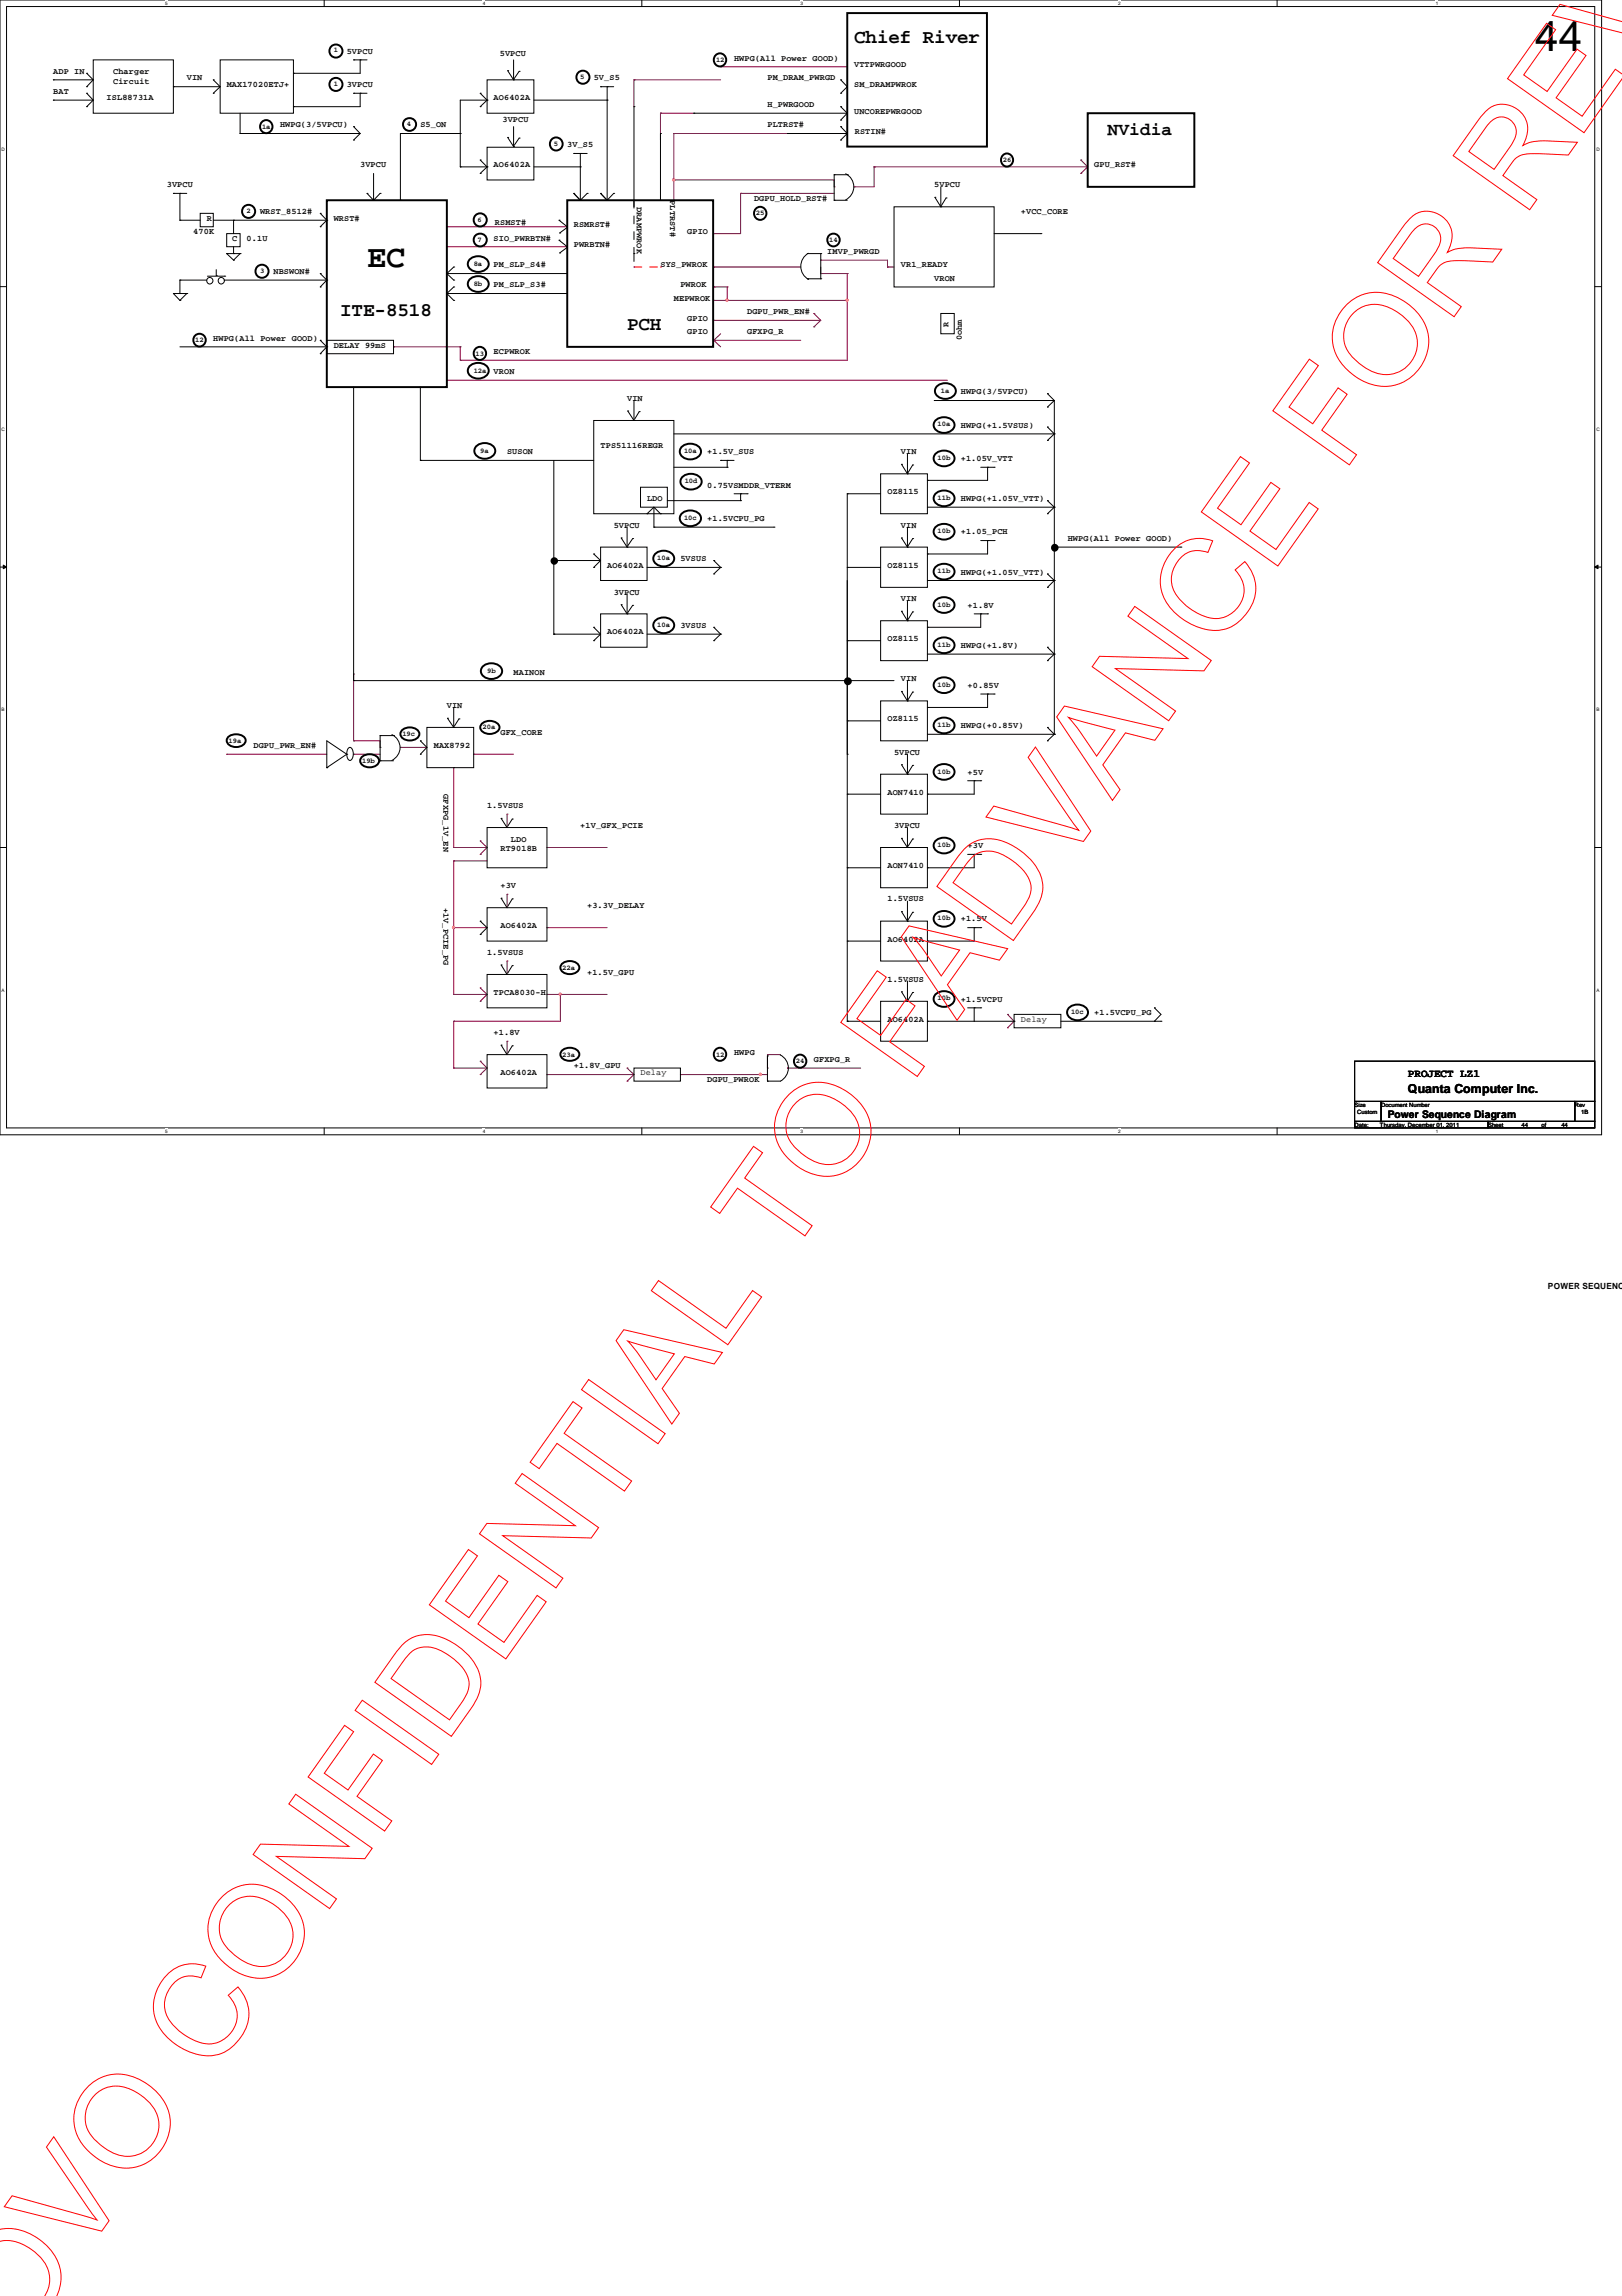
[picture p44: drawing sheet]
<svg xmlns="http://www.w3.org/2000/svg" width="210mm" height="297mm" viewBox="0 0 210 297" stroke-linecap="round" stroke-linejoin="round" font-family="sans-serif">
<defs><g id="words">
<text font-size="5.5" x="198.6" y="6.6">44</text>
<text font-size="4.1" x="47.5" y="34.5">EC</text>
<g font-size="2.5">
<text x="110.5" y="5.5">Chief River</text>
<text x="44" y="40.9">ITE-8518</text>
<text x="81.2" y="42.6">PCH</text>
</g>
<text font-size="2.3" x="143.3" y="17.4">NVidia</text>
<text font-size="1.6" x="182.2" y="141.4">Quanta Computer Inc.</text>
<g font-size="1.4">
<text x="182.2" y="139.3">PROJECT LZ1</text>
<text x="179.6" y="144.6">Power Sequence Diagram</text>
</g>
<g font-size="1.1">
<text x="6.9" y="9.6">ADP IN</text>
<text x="14.6" y="9.6">Charger</text>
<text x="14.6" y="10.8">Circuit</text>
<text x="24.2" y="10.4">VIN</text>
<text x="29.3" y="11.3">MAX17020ETJ+</text>
<text x="44.9" y="6.9">5VPCU</text>
<text x="44.9" y="11.3">3VPCU</text>
<text x="64.7" y="7.2">5VPCU</text>
<text x="76.8" y="10.4">5V_S5</text>
<text x="95" y="7.8">HWPG(All Power GOOD)</text>
<text x="99.3" y="10.4">PM_DRAM_PWRGD</text>
<text x="110.5" y="11.3">SM_DRAMPWROK</text>
<text x="110.5" y="8.7">VTTPWRGOOD</text>
<text x="6.9" y="12.1">BAT</text>
<text x="13.8" y="13">ISL88731A</text>
<text x="36.2" y="16.5">HWPG(3/5VPCU)</text>
<text x="54.4" y="16.5">S5_ON</text>
<text x="63.9" y="13">AO6402A</text>
<text x="65" y="15.7">3VPCU</text>
<text x="99.3" y="13.9">H_PWRGOOD</text>
<text x="99.3" y="16.5">PLTRST#</text>
<text x="110.5" y="14.7">UNCOREPWRGOOD</text>
<text x="110.6" y="17.4">RSTIN#</text>
<text x="46.6" y="21.6">3VPCU</text>
<text x="63.9" y="21.6">AO6402A</text>
<text x="73.4" y="19.1">3V_S5</text>
<text x="141.6" y="21.6">GPU_RST#</text>
<text x="21.6" y="24.2">3VPCU</text>
<text x="26.8" y="28.5">R</text>
<text x="33.7" y="27.7">WRST_8512#</text>
<text x="43.2" y="28.5">WRST#</text>
<text x="64.1" y="29.2">RSMST#</text>
<text x="74.3" y="29.4">RSMRST#</text>
<text x="82.4" y="26.8" transform="rotate(90 82.4 26.8)">DRAMPWROK</text>
<text x="86.7" y="25.9" transform="rotate(90 86.7 25.9)">PLTRST#</text>
<text x="97.6" y="26">DGPU_HOLD_RST#</text>
<text x="120.9" y="24.2">5VPCU</text>
<text x="132.1" y="27.7">+VCC_CORE</text>
<text x="25" y="30.3">470K</text>
<text x="30.1" y="31.2">C</text>
<text x="31.9" y="31.2">0.1U</text>
<text x="35.4" y="35.5">NBSWON#</text>
<text x="63.9" y="31.2">SIO_PWRBTN#</text>
<text x="63.9" y="34.6">PM_SLP_S4#</text>
<text x="74.3" y="32">PWRBTN#</text>
<text x="85.5" y="34.6">SYS_PWROK</text>
<text x="88.9" y="30.3">GPIO</text>
<text x="107.1" y="32.9">IMVP_PWRGD</text>
<text x="116.6" y="34.6">VR1_READY</text>
<text x="63.9" y="37.2">PM_SLP_S3#</text>
<text x="87.2" y="38.9">MEPWROK</text>
<text x="88.1" y="37.2">PWROK</text>
<text x="88.9" y="41.5">GPIO</text>
<text x="96.7" y="40.6">DGPU_PWR_EN#</text>
<text x="120.9" y="36.3">VRON</text>
<text x="27.6" y="44.1">HWPG(All Power GOOD)</text>
<text x="43.2" y="45">DELAY 99mS</text>
<text x="63.9" y="45.8">ECPWROK</text>
<text x="88.9" y="43.2">GPIO</text>
<text x="96.7" y="43.2">GFXPG_R</text>
<text x="122.7" y="42.3" transform="rotate(-90 122.7 42.3)">R</text>
<text x="124.5" y="44" transform="rotate(-90 124.5 44)">0ohm</text>
<text x="63.9" y="48.4">VRON</text>
<text x="81.2" y="51.9">VIN</text>
<text x="124.3" y="51">HWPG(3/5VPCU)</text>
<text x="65.6" y="58.8">SUSON</text>
<text x="77.7" y="57.9">TPS51116REGR</text>
<text x="91.5" y="58.8">+1.5V_SUS</text>
<text x="116.6" y="58.8">VIN</text>
<text x="124.3" y="59.6">+1.05V_VTT</text>
<text x="124.3" y="55.3">HWPG(+1.5VSUS)</text>
<text x="83.7" y="64.8">LDO</text>
<text x="91.5" y="63.1">0.75VSMDDR_VTERM</text>
<text x="114.9" y="64">OZ8115</text>
<text x="124.3" y="64.8">HWPG(+1.05V_VTT)</text>
<text x="79.4" y="68.3">5VPCU</text>
<text x="91.5" y="67.4">+1.5VCPU_PG</text>
<text x="116.6" y="68.3">VIN</text>
<text x="124.3" y="69.1">+1.05_PCH</text>
<text x="138.2" y="70">HWPG(All Power GOOD)</text>
<text x="78.6" y="73.4">AO6402A</text>
<text x="79.4" y="76.9">3VPCU</text>
<text x="88.1" y="72.6">5VSUS</text>
<text x="114.9" y="73.4">OZ8115</text>
<text x="116.6" y="77.8">VIN</text>
<text x="124.3" y="74.3">HWPG(+1.05V_VTT)</text>
<text x="78.6" y="82.1">AO6402A</text>
<text x="88.1" y="81.2">3VSUS</text>
<text x="114.9" y="83">OZ8115</text>
<text x="124.3" y="83.8">HWPG(+1.8V)</text>
<text x="125.2" y="78.7">+1.8V</text>
<text x="66.5" y="87.3">MAINON</text>
<text x="116.6" y="88.1">VIN</text>
<text x="125.2" y="89">+0.85V</text>
<text x="57.8" y="91.6">VIN</text>
<text x="64.8" y="95">GFX_CORE</text>
<text x="114.9" y="93.3">OZ8115</text>
<text x="124.3" y="94.2">HWPG(+0.85V)</text>
<text x="32.8" y="96.8">DGPU_PWR_EN#</text>
<text x="56.1" y="96.8">MAX8792</text>
<text x="115.7" y="97.6">5VPCU</text>
<text x="125.2" y="100.2">+5V</text>
<text x="57.4" y="102.7" transform="rotate(90 57.4 102.7)">GFXPG_1V_EN</text>
<text x="63" y="104.6">1.5VSUS</text>
<text x="75.1" y="107.1">+1V_GFX_PCIE</text>
<text x="114.9" y="102.8">AON7410</text>
<text x="115.7" y="107.1">3VPCU</text>
<text x="64.8" y="110.2">RT9018B</text>
<text x="66.1" y="108.9">LDO</text>
<text x="114.9" y="112.3">AON7410</text>
<text x="125.2" y="109.7">+3V</text>
<text x="57.4" y="117.4" transform="rotate(90 57.4 117.4)">+1V_PCIE_PG</text>
<text x="64.8" y="114.9">+3V</text>
<text x="76" y="117.5">+3.3V_DELAY</text>
<text x="114.9" y="116.6">1.5VSUS</text>
<text x="124.3" y="119.2">+1.5V</text>
<text x="63" y="123.5">1.5VSUS</text>
<text x="64.8" y="120.1">AO6402A</text>
<text x="114.9" y="121.8">AO6402A</text>
<text x="63.9" y="128.7">TPCA8030-H</text>
<text x="76" y="126.2">+1.5V_GPU</text>
<text x="114.9" y="127">1.5VSUS</text>
<text x="124.3" y="129.6">+1.5VCPU</text>
<text x="141.6" y="131.3">+1.5VCPU_PG</text>
<text x="63.9" y="133.9">+1.8V</text>
<text x="95" y="136.5">HWPG</text>
<text x="105.3" y="137.4">GFXPG_R</text>
<text x="114.9" y="132.2">AO6402A</text>
<text x="132.1" y="132.2">Delay</text>
<text x="64.8" y="139.1">AO6402A</text>
<text x="74.3" y="138.2">+1.8V_GPU</text>
<text x="82.9" y="139.1">Delay</text>
<text x="91.5" y="140">DGPU_PWROK</text>
<text x="200.3" y="166.8">POWER SEQUENCE</text>
</g>
<g font-size=".9">
<text x="43.2" y="6.8">1</text>
<text x="43.2" y="11.1">1</text>
<text x="75.1" y="10.2">5</text>
<text x="92.7" y="8">12</text>
<text x="33.9" y="16.6">1a</text>
<text x="52.7" y="16.3">4</text>
<text x="71.7" y="18.9">5</text>
<text x="129.8" y="21">26</text>
<text x="31.9" y="27.5">2</text>
<text x="61.8" y="28.7">6</text>
<text x="97.8" y="27.9">25</text>
<text x="33.7" y="35.3">3</text>
<text x="61.3" y="34.4">8a</text>
<text x="61.8" y="31.3">7</text>
<text x="107.3" y="31.3">14</text>
<text x="61.3" y="37">8b</text>
<text x="25.3" y="44.3">12</text>
<text x="61.6" y="46">13</text>
<text x="61.3" y="48.3">12a</text>
<text x="121.8" y="50.8">1a</text>
<text x="62.1" y="58.6">9a</text>
<text x="88.5" y="58.6">10a</text>
<text x="121.3" y="59.5">10b</text>
<text x="121.3" y="55.2">10a</text>
<text x="88.6" y="62.5">10d</text>
<text x="121.3" y="64.6">11b</text>
<text x="88.5" y="67.2">10c</text>
<text x="121.3" y="69">10b</text>
<text x="85" y="72.4">10a</text>
<text x="121.3" y="74.2">11b</text>
<text x="85" y="81.1">10a</text>
<text x="121.3" y="83.7">11b</text>
<text x="121.3" y="78.5">10b</text>
<text x="63" y="87.1">9b</text>
<text x="121.3" y="88.8">10b</text>
<text x="52.1" y="95.2">19c</text>
<text x="62.4" y="94.4">20a</text>
<text x="121.3" y="94">11b</text>
<text x="29.6" y="96.1">19a</text>
<text x="46.9" y="98.7">19b</text>
<text x="121.3" y="100.1">10b</text>
<text x="121.3" y="109.6">10b</text>
<text x="121.3" y="119">10b</text>
<text x="72.8" y="125.4">22a</text>
<text x="121.3" y="129.4">10b</text>
<text x="138.6" y="131.1">10c</text>
<text x="72.8" y="136.7">23a</text>
<text x="92.7" y="136.7">12</text>
<text x="103" y="137.5">24</text>
</g>
<g font-size=".8">
<text x="175.3" y="143.2">Size</text>
<text x="178.7" y="143.2">Document Number</text>
<text x="203.8" y="143.2">Rev</text>
<text x="175.3" y="145.8">Date:</text>
<text x="175.6" y="144.1">Custom</text>
<text x="178.6" y="145.8">Thursday, December 01, 2011</text>
<text x="192.6" y="145.8">Sheet</text>
<text x="196.9" y="145.8">44</text>
<text x="199.5" y="145.8">of</text>
<text x="202.1" y="145.8">44</text>
<text x="204.6" y="144.1">1B</text>
</g>
<g font-size=".6">
<text x="21.4" y=".6">5</text>
<text x="62.5" y=".6">4</text>
<text x="103.6" y=".6">3</text>
<text x="144.7" y=".6">2</text>
<text x="185.8" y=".6">1</text>
<text x=".2" y="19.5">D</text>
<text x="206.6" y="19.5">D</text>
<text x=".2" y="55.8">C</text>
<text x="206.6" y="55.8">C</text>
<text x=".2" y="92">B</text>
<text x="206.6" y="92">B</text>
<text x=".2" y="128.3">A</text>
<text x="206.6" y="128.3">A</text>
<text x="21.4" y="146.6">5</text>
<text x="62.5" y="146.6">4</text>
<text x="103.6" y="146.6">3</text>
<text x="144.7" y="146.6">2</text>
<text x="185.8" y="146.6">1</text>
</g>
</g></defs>
<path d="M0 0h207.3v146.8h-207.3zM.8 .8h205.6v145.1h-205.6z" fill="none" stroke="#000" stroke-width=".13"/>
<g fill="#fff">
<path d="M21.4 .1h.3v.7h-.3z"/>
<path d="M21.4 146h.3v.7h-.3z"/>
</g>
<path d="M42 0v.8M42 145.9v.9" fill="none" stroke="#000" stroke-width=".13"/>
<g fill="#fff">
<path d="M62.5 .1h.3v.7h-.3z"/>
<path d="M62.5 146h.3v.7h-.3z"/>
</g>
<path d="M83.1 0v.8M83.1 145.9v.9" fill="none" stroke="#000" stroke-width=".13"/>
<g fill="#fff">
<path d="M103.6 .1h.3v.7h-.3z"/>
<path d="M103.6 146h.3v.7h-.3z"/>
</g>
<path d="M124.2 0v.8M124.2 145.9v.9" fill="none" stroke="#000" stroke-width=".13"/>
<g fill="#fff">
<path d="M144.7 .1h.3v.7h-.3z"/>
<path d="M144.7 146h.3v.7h-.3z"/>
</g>
<path d="M165.3 0v.8M165.3 145.9v.9" fill="none" stroke="#000" stroke-width=".13"/>
<g fill="#fff">
<path d="M185.8 .1h.3v.7h-.3z"/>
<path d="M185.8 146h.3v.7h-.3z"/>
<path d="M.2 19h.4v.6h-.4z"/>
<path d="M206.6 19h.4v.6h-.4z"/>
<path d="M.2 55.2h.4v.7h-.4z"/>
<path d="M206.6 55.2h.4v.7h-.4z"/>
</g>
<path d="M0 37.1h.8M206.4 37.1h.8" fill="none" stroke="#000" stroke-width=".13"/>
<g fill="#fff">
<path d="M.2 91.5h.4v.7h-.4z"/>
<path d="M206.6 91.5h.4v.7h-.4z"/>
</g>
<path d="M0 73.4h.8M.4 73.1l.4 .3-.4 .2zM206.4 73.4l.4-.3v.5zM206.4 73.4h.8" fill="none" stroke="#000" stroke-width=".13"/>
<path d="M.4 73.1l.4 .3-.4 .2zM206.4 73.4l.4-.3v.5z" fill="#000"/>
<g fill="#fff">
<path d="M.2 127.8h.4v.6h-.4z"/>
<path d="M206.6 127.8h.4v.6h-.4z"/>
</g>
<path d="M0 109.6h.8M206.4 109.6h.8" fill="none" stroke="#000" stroke-width=".13"/>
<g fill="none" stroke="#800040" stroke-width=".13">
<path d="M82 10.3h.1M82 10.3h11.3M85.5 14.6h.1M85.5 14.6h4.3M93.3 8.6h.1M93.3 8.6h16.3M57.8 31.9h.1M57.8 29.3h.1M57.8 31.9h15.6M57.8 29.3h15.6M92.4 37.1h.1M92.4 37.1h1.7"/>
<path d="M109.6 38.9h.1M109.6 38.9v7.7h-50M50.9 44.9h.1M50.9 44.9h8.7M57.8 49.2h.1M57.8 49.2h64.8M59.6 44.9h.1M59.6 46.6h.1M59.6 44.9v1.7M29.3 97.6h.1M29.3 97.6h13M45.8 87.2h.1"/>
<path d="M45.8 95.8h.1M45.8 97.6h.1M45.8 87.2v8.6M45.8 95.8h3.4v.9M45.8 97.6h3.4M49.2 96.7h.1M51.8 96.7h.1M51.8 96.7h3.4M58.7 99.3h.1M58.7 99.3v10.3M61.3 97.6h.1M61.3 97.6h5.2"/>
<path d="M58.7 109.6h.1M58.7 111.4h.1M58.7 111.4v8.6M58.7 109.6h4.3M58.7 111.4h4.3M65.6 105.3h.1M65.6 115.7h.1M65.6 105.3v1.8M65.6 115.7v1.7M58.7 120h.1M58.7 120h4.3"/>
</g>
<path d="M58.6 119.9h.2v.2h-.2z" fill-rule="evenodd" fill="#f0f"/>
<path d="M58.6 119.9h.2v.2h-.2z" fill="none" stroke="#f0f" stroke-width=".13"/>
<g fill="none" stroke="#800040" stroke-width=".13">
<path d="M82 10.3h.1M82 10.3v3.5M85.5 14.6h.1M85.5 14.6v3.5M87.2 23.3h.1M87.2 23.3h20.7v.9M87.2 23.3v2.6M107.9 24.2h.1M92.4 44h.1M92.4 44h11.2M58.7 120h.1M58.7 128.7h.1"/>
<path d="M58.7 132.1h.1M58.7 138.2h.1M58.7 120v8.7M58.7 132.1v6.1M58.7 128.7h4.3M58.7 132.1h13.8M58.7 138.2h4.3M65.6 124.3h.1M65.6 134.7h.1M65.6 124.3v1.8M65.6 134.7v1.7M70.8 139h.1"/>
<path d="M70.8 139h11.2M99.3 138.2h.1M99.3 136.4v1.8M101.9 138.2h.1M101.9 138.2h9.5"/>
</g>
<path d="M87.1 23.1h.2v.3h-.2z" fill-rule="evenodd" fill="#f0f"/>
<path d="M87.1 23.1h.2v.3h-.2z" fill="none" stroke="#f0f" stroke-width=".13"/>
<path d="M87.2 17.3h.1M87.2 17.3h15.5M87.2 17.3v6M92.4 30.2h.1M94.1 38.9h.1M94.1 38.9h15.5M95.8 25h.1M95.8 25v5.2h-3.4M95.8 25h12.1M110.5 24.2h.1M110.5 24.2h2.6" fill="none" stroke="#800040" stroke-width=".13"/>
<path d="M109.5 38.7h.2v.2h-.2z" fill-rule="evenodd" fill="#f0f"/>
<path d="M109.5 38.7h.2v.2h-.2z" fill="none" stroke="#f0f" stroke-width=".13"/>
<path d="M94 38.7h.2v.2h-.2z" fill-rule="evenodd" fill="#f0f"/>
<path d="M94 38.7h.2v.2h-.2z" fill="none" stroke="#f0f" stroke-width=".13"/>
<g fill="none" stroke="#800040" stroke-width=".13">
<path d="M92.4 34.5h.1M92.4 38.9h.1M92.4 34.5h11.2M94.1 37.1h.1M94.1 37.1v1.8h-1.7M106.2 35.4h.1M106.2 33.7h.1M106.2 34.5v.9M106.2 35.4h3.4M106.2 33.7h8.7v.8M109.6 35.4h.1M109.6 35.4v3.5"/>
<path d="M114.9 34.5h.1M114.9 34.5h.8M92.4 41.4h.1M92.4 41.4h13.8M70.8 109.6h.1M70.8 109.6h7.8M70.8 120h.1M70.8 120h7.8M72.5 128.7h.1M72.5 128.7h6.1"/>
</g>
<path d="M72.4 128.5h.2v.2h-.2z" fill-rule="evenodd" fill="#f0f"/>
<path d="M72.4 128.5h.2v.2h-.2z" fill="none" stroke="#f0f" stroke-width=".13"/>
<path d="M113.1 21.6h.1M113.1 21.6h27.7M113.1 21.6v2.6M70.8 128.7h.1M70.8 128.7h1.7M72.5 128.7h.1M72.5 128.7v3.4M98.4 139h.1M98.4 139h.9" fill="none" stroke="#800040" stroke-width=".13"/>
<path d="M98.3 138.9h.2v.2h-.2z" fill-rule="evenodd" fill="#f0f"/>
<path d="M98.3 138.9h.2v.2h-.2z" fill="none" stroke="#f0f" stroke-width=".13"/>
<g fill="none" stroke="#800040" stroke-width=".13">
<path d="M139.9 22.4h.1M139.9 20.7h.1M139.9 20.7l.9 .9-.9 .8M92.4 44h.1M92.4 44l.9 .9M93.3 43.2l-.9 .8M105.3 40.6h.1M105.3 42.3h.1M105.3 40.6l.9 .8-.9 .9M62.1 108.8h.1M62.1 110.5h.1M62.1 108.8l.9 .8-.9 .9"/>
<path d="M62.1 127.8h.1M62.1 129.5h.1M62.1 137.3h.1M62.1 139h.1M62.1 127.8l.9 .9-.9 .8M62.1 137.3l.9 .9-.9 .8M81.2 139.9h.1M81.2 138.2h.1M81.2 138.2l.8 .8-.8 .9M88.1 139h.1M88.1 139h10.3M99.3 136.4h.1"/>
<path d="M99.3 136.4h1.7M130.4 133h.1M130.4 131.2h.1M130.4 131.2l.8 .9-.8 .9"/>
</g>
<g fill="none" stroke="#000" stroke-width=".13">
<path d="M6.9 13h.1M6.9 10.3h.1M6.9 13h5.2M6.9 10.3h5.2M11.2 12.1h.1M11.2 13.8h.1M11.2 9.5h.1M11.2 11.2h.1M11.2 12.1l.9 .9M11.2 9.5l.9 .8M12.1 7.7h10.3v6.9h-10.3zM12.1 13l-.9 .8"/>
<path d="M12.1 10.3l-.9 .9M22.4 11.2h.1M22.4 11.2h6.1M27.6 10.3h.1M27.6 12.1h.1M27.6 10.3l.9 .9M28.5 7.7h9.5v6.9h-9.5zM28.5 11.2l-.9 .9M31.1 17.3h.1M31.1 17.3h15.5M31.1 14.6v2.7M38 9.5h.1"/>
<path d="M38 13.8h.1M45.8 16.4h.1M45.8 18.1h.1M45.8 7.7h.1M45.8 12.1h.1M45.8 16.4l.8 .9M45.8 7.7h1.7M45.8 12.1h1.7M46.6 7.7h.1M46.6 12.1h.1M46.6 7.7v1.8h-8.6M46.6 17.3l-.8 .8"/>
<path d="M46.6 12.1v1.7h-8.6M59.6 17.3h.1M59.6 17.3h-7.8v8.6M62.1 12.1h.1M62.1 13.8h.1M62.1 12.1l.9 .9M63 19h6.1v4.3h-6.1zM63 10.3h6.1v4.3h-6.1zM63 13h.1M63 13l-.9 .8M63 13h-3.4v8.6M65.7 17.8h.1"/>
<path d="M65.7 9.1h.1M65.7 17.8l.8 1.2M65.7 9.1l.8 1.2M66.5 19h.1M66.5 10.3h.1M66.5 7.7v2.6M66.5 16.4v2.6M67.2 17.9h.1M67.2 9.2h.1M67.2 17.9l-.7 .9M67.2 9.2l-.7 1M69.1 13h9.5"/>
<path d="M74.3 19.9h.1M74.3 19.9h1.7M75.1 19.9h.1M75.1 19.9v6M77.7 11.2h.1M77.7 11.2h1.7M78.6 13h.1M78.6 11.2h.1M78.6 11.2v14.7M82 13.8h.1M82 13.8v13M85.5 17.3h.1"/>
<path d="M85.5 17.3v8.6M89.8 14.6h.1M89.8 14.6h19.8M101.9 17.3h.1M101.9 17.3h7.7M108.8 18.1h.1M108.8 16.4h.1M108.8 15.5h.1M108.8 13.8h.1M108.8 12.1h.1M108.8 10.3h.1M108.8 16.4l.8 .9"/>
<path d="M108.8 13.8l.8 .8M108.8 10.3l.8 .9-.8 .9M109.6 17.3l-.8 .8M109.6 14.6l-.8 .9M22.4 38h.1M22.4 25h.1M22.4 38h1.8M22.4 38l.9 .9M22.4 25h1.8M23.3 36.2h.1M23.3 38h.1M23.3 38.9h.1"/>
<path d="M23.3 25h.1M23.3 28.5h.1M23.3 36.2h3.5M23.3 25v3.5M23.3 36.2v1.8M23.3 28.5h2.6M24.2 38h.1M24.2 38l-.9 .9M25.9 27.6h1.7v1.7h-1.7zM26.8 35.7h2.3M27.6 28.5h14.7M28 35.6h.1"/>
<path d="M28 34.9v.7M29 36.2h13.3M29.1 35.7h.1M29.3 30.2h1.8v1.7h-1.8zM29.3 32.8h.1M29.3 32.8h1.8M29.3 32.8l.9 .9M30.2 28.5h.1M30.2 32.8h.1M30.2 33.7h.1M30.2 28.5v1.7M30.2 31.9v.9"/>
<path d="M31.1 32.8h.1M31.1 32.8l-.9 .9M41.4 35.4h.1M41.4 37.1h.1M41.4 27.6h.1M41.4 29.3h.1M41.4 35.4l.9 .8M41.4 27.6l.9 .9M42.3 36.2h.1M42.3 28.5h.1M42.3 36.2l-.9 .9M42.3 28.5l-.9 .8"/>
<path d="M47.5 25h.1M47.5 25l.8 .9M48.3 25.9h.1M48.3 22.4v3.5M49.2 25h.1M49.2 25l-.9 .9M51.8 25.9h.1M57.8 35.4h.1M57.8 38h.1M57.8 38h15.6M57.8 35.4h15.6M57.8 35.4l.9 .8"/>
<path d="M57.8 38l.9 .9M58.7 34.5h.1M58.7 36.2h.1M58.7 38.9h.1M58.7 37.1h.1M58.7 34.5l-.9 .9M58.7 37.1l-.9 .9M59.6 21.6h.1M59.6 21.6h3.4M62.1 20.7h.1M62.1 22.4h.1M62.1 20.7l.9 .9"/>
<path d="M63 21.6h.1M63 21.6l-.9 .8M69.1 21.6h6M72.3 28.5h.1M72.3 31.1h.1M72.3 28.5l1.1 .8M72.3 31.1l1.1 .8M72.4 30.1h.1M72.4 32.7h.1M73.4 29.4l-1 .7M73.4 32l-1 .7M74.3 25h.1"/>
<path d="M74.3 25l.8 .9M75.1 21.6h.1M75.1 25.9h.1M76 25h.1M76 25l-.9 .9M77.7 25h.1M77.7 25l.9 .9M78.6 25.9h.1M79.4 25h.1M79.4 25l-.8 .9M104.5 36.1h.1M104.5 32.8h1.7"/>
<path d="M104.5 36.1h1.7M104.6 32.8a1.94 1.94 0 0 0 0 3.4M106.2 32.8h.1M106.2 36.1h.1M106.2 32.8v3.3M107.9 25.9h.1M107.9 22.6h.1M107.9 25.9h1.7M107.9 22.6v3.3M107.9 22.6h1.7M109.4 22.5a1.88 1.88 0 0 1 1.1 1.7 1.88 1.88 0 0 1-1.1 1.7M109.6 22.6h.1"/>
<path d="M115.7 26.8h13v10.3h-13zM121 25.5h.1M121 25.5l.8 1.3M121.8 26.8h.1M121.8 24.2v2.6M122.4 25.6h.1M122.4 25.6l-.6 1M128.7 30.2h6M134.7 30.2h.1M23.3 44.9h19M41.4 45.8h.1M41.4 44h.1"/>
<path d="M41.4 44l.9 .9M42.3 44h8.6v1.8h-8.6zM42.3 44.9h.1M42.3 44.9l-.9 .9M45.8 50.1v38M54.4 59.6h.1M54.4 50.1v9.5M54.4 59.6h22.4M71.7 59.6v22.4M76.8 54.4h10.4v12.1h-10.4zM81.2 53.2h.1M81.2 53.2l.8 1.2"/>
<path d="M82 54.4h.1M82 51.8v2.6M82.7 53.3h.1M82.7 53.3l-.6 .9M87.2 56.1h49.2M93.3 59.6h.1M93.3 59.6h1.7M94.1 59.6h.1M94.1 59.6v.9M117.4 58.7v2.6M120.9 51.8h.1M120.9 51.8h15.5"/>
<path d="M121.8 40.6h1.7v2.6h-1.7zM135.6 50.9h.1M135.6 52.7h.1M135.6 55.2h.1M135.6 57h.1M135.6 50.9l.8 .9M135.6 55.2l.8 .9M136.4 56.1h.1M136.4 51.8l-.8 .9M136.4 56.1l-.8 .9M136.4 51.8v43.2M71.7 72.5h.1"/>
<path d="M71.7 72.5h6M76.8 71.7h.1M76.8 73.4h.1M76.8 71.7l.9 .8M77.7 70.8h6v4.3h-6zM77.7 79.4h6v4.3h-6zM77.7 72.5l-.9 .9M80.4 69.6h.1M80.4 78.2h.1M80.4 69.6l.8 1.2M80.4 78.2l.8 1.2M81.2 79.4h.1"/>
<path d="M81.2 70.8h.1M81.2 68.2v2.6M81.2 76.8v2.6M81.9 69.7h.1M81.9 78.3h.1M81.9 69.7l-.7 .9M81.9 78.3l-.7 .9M82.9 63h3.5v2.6h-3.5zM83.7 66.5h.1M83.7 73.4h9.6M84.6 68.2h.1M84.6 65.6v2.6"/>
<path d="M84.6 68.2h15.6M84.6 65.6l-.9 .9M84.6 65.6l.9 .9M85.5 66.5h.1M86.4 64.8h9.4M87.2 60.5h6.9M92.4 72.5h.1M92.4 74.3h.1M92.4 72.5l.9 .9M93.3 73.4h.1M93.3 73.4l-.9 .9M94.1 60.5h.1"/>
<path d="M95 63.9h1.7M95.8 64.8h.1M95.8 63.9h.1M95.8 63.9v.9M96.7 63.9h.1M100.2 68.2h.1M109.6 63.9h.1M109.6 73.4h.1M109.6 73.4h4.4M109.6 63.9h4.4M109.6 63.9v68.2M114 61.3h6v5.2h-6z"/>
<path d="M114 70.8h6v5.2h-6zM116.7 60.1h.1M116.7 79.1h.1M116.7 69.6h.1M116.7 60.1l.7 1.2M116.7 79.1l.7 1.2M116.7 69.6l.7 1.2M117.4 61.3h.1M117.4 70.8h.1M117.4 68.2v2.6M117.4 77.7v2.6M118.1 60.2h.1"/>
<path d="M118.1 79.2h.1M118.1 69.7h.1M118.1 60.2l-.6 .9M118.1 79.2l-.6 .9M118.1 69.7l-.6 .9M120 62.1h.1M120 71.7h.1M120 65.6h16.4M120 75.1h16.4M126.1 79.4h1.7M126.9 79.4h.1M126.9 60.5h1.8"/>
<path d="M126.9 79.4v1.8h-6.9M126.9 69.9h1.8M127.8 60.5h.1M127.8 79.4h.1M127.8 69.9h.1M127.8 60.5v1.6h-7.8M127.8 69.9v1.8h-7.8M128.7 60.5h.1M128.7 69.9h.1M135.6 64.8h.1M135.6 66.5h.1M135.6 74.3h.1"/>
<path d="M135.6 76h.1M135.6 64.8l.8 .8M135.6 74.3l.8 .8M136.4 65.6h.1M136.4 75.1h.1M136.4 65.6l-.8 .9M136.4 75.1l-.8 .9M136.4 70.8h16.4M152.8 70.8h.1M42.3 99.3h.1M44.9 97.6h.1M44.9 97.6l-2.6-1.8v3.5"/>
<path d="M44.9 97.6l-2.6 1.7M45.1 96.8l.2-.1a1.06 1.06 0 0 1 0 1.7 1.09 1.09 0 0 1-.2-1.6zM45.8 88.1h.1M45.8 88.1h69.9M49.2 98.4h.1M49.2 95.2h.1M49.2 98.4h1.7M49.2 95.2v3.2M49.2 95.2h1.7M50.7 95a1.85 1.85 0 0 1 1.1 1.7 1.85 1.85 0 0 1-1.1 1.7M50.9 95.2h.1M54.4 95.8h.1"/>
<path d="M54.4 97.6h.1M54.4 95.8l.8 .9-.8 .9M55.2 94.1h6.1v5.2h-6.1zM57.9 92.9h.1M57.9 92.9l.8 1.2M58.7 94.1h.1M58.7 91.5v2.6M59.4 93h.1M59.4 93l-.6 .9M71.7 82h.1M71.7 82h6M76.8 81.2h.1"/>
<path d="M76.8 82.9h.1M76.8 81.2l.9 .8M77.7 82l-.9 .9M83.7 82h9.6M92.4 81.2h.1M92.4 82.9h.1M92.4 81.2l.9 .8M93.3 82h.1M93.3 82l-.9 .9M109.6 82.9h.1M109.6 93.3h.1M109.6 88.1h.1"/>
<path d="M109.6 97.6h.1M109.6 82.9h4.4M109.6 93.3h4.4M114 80.3h6v5.2h-6zM114 90.7h6v5.1h-6zM116.7 89.5h.1M116.7 98.9h.1M116.7 89.5l.7 1.2M116.7 98.9l.7 1.3M117.4 80.3h.1M117.4 90.7h.1M117.4 88.1v2.6"/>
<path d="M117.4 97.6v2.6M118.1 89.5h.1M118.1 99h.1M118.1 89.5l-.6 1M118.1 99l-.6 1M120 81.2h.1M120 91.5h.1M120 84.6h16.4M120 95h16.4M126.9 89.8h1.8M127.8 89.8h.1M127.8 89.8v1.7h-7.8"/>
<path d="M128.7 89.8h.1M135.6 83.7h.1M135.6 85.5h.1M135.6 94.1h.1M135.6 95.8h.1M135.6 83.7l.8 .9M135.6 94.1l.8 .9M136.4 84.6h.1M136.4 95h.1M136.4 84.6l-.8 .9M136.4 95l-.8 .8M62.1 119.2h.1"/>
<path d="M62.1 119.2l.9 .8-.9 .9M63 107.1h7.8v5.2h-7.8zM63 117.4h7.8v4.4h-7.8zM64.9 105.9h.1M64.9 116.2h.1M64.9 105.9l.7 1.2M64.9 116.2l.7 1.2M66.3 106h.1M66.3 116.3h.1M66.3 106l-.6 .9M66.3 116.3l-.6 1M109.6 102.7h.1"/>
<path d="M109.6 112.3h.1M109.6 102.7h4.4M109.6 112.3h4.4M114 100.2h6v5.1h-6zM114 109.6h6v5.3h-6zM114 119.2h6v5.1h-6zM116.7 108.5h.1M116.7 117.9h.1M116.7 108.5l.7 1.1M116.7 117.9l.7 1.3M117.4 100.2h.1M117.4 109.6h.1"/>
<path d="M117.4 119.2h.1M117.4 107.1v2.5M117.4 116.6v2.6M118.1 108.5h.1M118.1 118h.1M118.1 108.5l-.6 1M118.1 118l-.6 1M120 102.7h.1M120 112.3h.1M125.2 101h1.7M125.2 110.5h1.7M126.1 101h.1"/>
<path d="M126.1 110.5h.1M126.1 101v1.7h-6.1M126.1 110.5v1.8h-6.1M126.9 101h.1M126.9 110.5h.1M62.1 120.9h.1M63 126.1h7.8v4.3h-7.8zM63 136.4h7.8v4.4h-7.8zM64.9 124.8h.1M64.9 135.2h.1M64.9 124.8l.7 1.3M64.9 135.2l.7 1.2"/>
<path d="M66.3 124.9h.1M66.3 135.3h.1M66.3 124.9l-.6 1M66.3 135.3l-.6 1M82 138.2h6.1v1.7h-6.1zM99.3 139.9h.1M99.3 136.6h.1M99.3 136.6v3.3M101 136.5a1.9 1.9 0 0 1 0 3.4h-1.7M109.6 132.1h.1M109.6 121.8h.1M109.6 121.8h4.4"/>
<path d="M109.6 132.1h4.4M114 129.5h6v5.2h-6zM116.7 128.3h.1M116.7 128.3l.7 1.2M117.4 129.5h.1M117.4 126.9v2.6M118.1 128.4h.1M118.1 128.4l-.6 1M120 121.8h.1M120 132.1h.1M120 132.1h11.2M125.2 120h1.7"/>
<path d="M125.2 130.4h1.7M126.1 120h.1M126.1 130.4h.1M126.1 120v1.8h-6.1M126.1 130.4v1.7M126.9 120h.1M126.9 130.4h.1M131.2 131.2h6.1v1.8h-6.1zM131.2 132.1h.1M137.3 132.1h12.9M149.4 130.4h.1M149.4 132.1h.1"/>
<path d="M149.4 130.4l.8 .8-.8 .9M150.2 132.1h.1M175.3 137.3h31.1v5.2h-31.1zM175.3 142.5h3.4v2.6h-3.4zM175.3 145.1h17.3v.8h-17.3zM178.7 142.5h25.1v2.6h-25.1zM192.6 145.1h13.8v.8h-13.8zM203.8 142.5h2.6v2.6h-2.6z"/>
<circle cx="27.1" cy="36.3" r=".42"/>
<circle cx="28.6" cy="36.3" r=".42"/>
</g>
<g fill="none" stroke="#000" stroke-width=".25">
<path d="M109.6 1.7h18.1v17.3h-18.1zM140.8 14.6h13.8v9.6h-13.8zM42.3 25.9h15.5v24.2h-15.5zM60.8 33.5a1.61 1.61 0 0 1 2.4 .3 1.11 1.11 0 0 1-1.3 1.4 1.11 1.11 0 0 1-1.3-1.4zM60.8 36.1a1.61 1.61 0 0 1 2.4 .3 1.11 1.11 0 0 1-1.3 1.4 1.11 1.11 0 0 1-1.3-1.4zM73.4 25.9h18.9v19h-18.9zM60.8 47.3a1.61 1.61 0 0 1 2.4 .3 1.11 1.11 0 0 1-1.3 1.4 1.11 1.11 0 0 1-1.3-1.4zM61.6 57.7a1.61 1.61 0 0 1 2.4 .3 1.11 1.11 0 0 1-1.3 1.4 1.11 1.11 0 0 1-1.2-1.4zM88.2 57.8a1.66 1.66 0 0 1 2.4 .3 1.12 1.12 0 0 1-1.3 1.3 1.11 1.11 0 0 1-1.3-1.3zM121.1 58.7a1.61 1.61 0 0 1 2.4 .3 1.11 1.11 0 0 1-1.3 1.3 1.11 1.11 0 0 1-1.3-1.3zM121.1 54.4a1.61 1.61 0 0 1 2.4 .3 1.11 1.11 0 0 1-1.3 1.3 1.11 1.11 0 0 1-1.3-1.3zM121.2 50a1.61 1.61 0 0 1 2.4 .3 1.11 1.11 0 0 1-1.3 1.3 1.11 1.11 0 0 1-1.2-1.3z"/>
<path d="M84.8 71.6a1.61 1.61 0 0 1 2.4 .3 1.11 1.11 0 0 1-1.3 1.4 1.11 1.11 0 0 1-1.3-1.4zM88.2 66.4a1.66 1.66 0 0 1 2.4 .3 1.12 1.12 0 0 1-1.3 1.4 1.11 1.11 0 0 1-1.3-1.4zM88.3 61.7a1.66 1.66 0 0 1 2.4 .3 1.12 1.12 0 0 1-1.3 1.3 1.11 1.11 0 0 1-1.3-1.3zM121.1 63.9a1.61 1.61 0 0 1 2.4 .2 1.11 1.11 0 0 1-1.3 1.4 1.11 1.11 0 0 1-1.3-1.4zM121.1 77.7a1.61 1.61 0 0 1 2.4 .2 1.11 1.11 0 0 1-1.3 1.4 1.11 1.11 0 0 1-1.3-1.4zM121.1 73.3a1.61 1.61 0 0 1 2.4 .3 1.11 1.11 0 0 1-1.3 1.4 1.11 1.11 0 0 1-1.3-1.4zM121.1 68.2a1.61 1.61 0 0 1 2.4 .3 1.11 1.11 0 0 1-1.3 1.3 1.11 1.11 0 0 1-1.3-1.3zM29.6 95.3a1.61 1.61 0 0 1 2.1 .2 .95 .95 0 0 1-1.1 1.1 .94 .94 0 0 1-1.2-1.1zM46.8 97.9a1.53 1.53 0 0 1 2.2 .3 .95 .95 0 0 1-1.2 1.1 .95 .95 0 0 1-1.1-1.1zM52 94.5a1.53 1.53 0 0 1 2.2 .2 .95 .95 0 0 1-1.2 1.1 .95 .95 0 0 1-1.1-1.1zM62.4 93.6a1.56 1.56 0 0 1 2.2 .2 .97 .97 0 0 1-1.2 1.2 .95 .95 0 0 1-1.2-1.2zM62.5 86.2a1.66 1.66 0 0 1 2.4 .3 1.12 1.12 0 0 1-1.3 1.3 1.11 1.11 0 0 1-1.3-1.3z"/>
<path d="M84.8 80.3a1.61 1.61 0 0 1 2.4 .3 1.11 1.11 0 0 1-1.3 1.3 1.11 1.11 0 0 1-1.3-1.3zM121.1 82.9a1.61 1.61 0 0 1 2.4 .2 1.11 1.11 0 0 1-1.3 1.4 1.11 1.11 0 0 1-1.3-1.4zM121.1 93.2a1.61 1.61 0 0 1 2.4 .3 1.11 1.11 0 0 1-1.3 1.4 1.11 1.11 0 0 1-1.3-1.4zM121.1 88a1.61 1.61 0 0 1 2.4 .3 1.11 1.11 0 0 1-1.3 1.4 1.11 1.11 0 0 1-1.3-1.4zM121.1 99.3a1.61 1.61 0 0 1 2.4 .2 1.11 1.11 0 0 1-1.3 1.4 1.11 1.11 0 0 1-1.3-1.4zM121.1 108.8a1.61 1.61 0 0 1 2.4 .3 1.11 1.11 0 0 1-1.3 1.3 1.11 1.11 0 0 1-1.3-1.3zM121.1 118.3a1.61 1.61 0 0 1 2.4 .2 1.11 1.11 0 0 1-1.3 1.4 1.11 1.11 0 0 1-1.3-1.4zM72.7 124.7a1.53 1.53 0 0 1 2.2 .2 .95 .95 0 0 1-1.2 1.1 .95 .95 0 0 1-1.1-1.1zM72.7 135.9a1.53 1.53 0 0 1 2.2 .2 .95 .95 0 0 1-1.2 1.1 .95 .95 0 0 1-1.1-1.1zM121.1 128.6a1.61 1.61 0 0 1 2.4 .3 1.11 1.11 0 0 1-1.3 1.4 1.11 1.11 0 0 1-1.3-1.4zM138.3 130.4a1.61 1.61 0 0 1 2.4 .2 1.11 1.11 0 0 1-1.3 1.4 1.11 1.11 0 0 1-1.2-1.4z"/>
<circle cx="34.4" cy="16.4" r=".83"/>
<circle cx="43.5" cy="6.6" r=".85"/>
<circle cx="43.5" cy="10.9" r=".85"/>
<circle cx="53" cy="16.1" r=".84"/>
<circle cx="72" cy="18.6" r=".84"/>
<circle cx="75.4" cy="10" r=".85"/>
<circle cx="93.2" cy="7.7" r=".83"/>
<circle cx="32.2" cy="27.3" r=".85"/>
<circle cx="33.9" cy="35.1" r=".85"/>
<circle cx="62.1" cy="28.4" r=".85"/>
<circle cx="62.1" cy="31.1" r=".84"/>
<circle cx="98.4" cy="27.6" r=".83"/>
<circle cx="107.9" cy="31" r=".82"/>
<circle cx="130.3" cy="20.7" r=".81"/>
<circle cx="25.8" cy="44" r=".82"/>
<circle cx="62.1" cy="45.7" r=".83"/>
<circle cx="93.2" cy="136.4" r=".83"/>
<circle cx="103.5" cy="137.3" r=".83"/>
</g>
<path d="M82 32.8v1.7M82 34.5h.1M82 25.9v6.9M82 32.8h.1" fill="none" stroke="#000" stroke-width=".13" stroke-dasharray="1 1 1 1 1 1 1 1"/>
<path d="M82 34.5h3.5M85.5 34.5h.1" fill="none" stroke="#f00" stroke-width=".13" stroke-dasharray="1 1 1 1 1 1 1 1"/>
<g fill="none" stroke="#000" stroke-width=".51">
<path d="M71.6 72.4h.3l.1 .2-.1 .1-.2 .1-.1-.1zM136.3 70.7l.2-.1 .2 .1v.3l-.2 .1-.2-.1z"/>
<circle cx="109.7" cy="88.1" r=".26"/>
</g>
<path d="M58.6 119.9h.2v.2h-.2z" fill-rule="evenodd" fill="#f0f"/>
<path d="M58.6 119.9h.2v.2h-.2z" fill="none" stroke="#f0f" stroke-width=".13"/>
<path d="M87.1 23.1h.2v.3h-.2z" fill-rule="evenodd" fill="#f0f"/>
<path d="M87.1 23.1h.2v.3h-.2z" fill="none" stroke="#f0f" stroke-width=".13"/>
<path d="M109.5 38.7h.2v.2h-.2z" fill-rule="evenodd" fill="#f0f"/>
<path d="M109.5 38.7h.2v.2h-.2z" fill="none" stroke="#f0f" stroke-width=".13"/>
<path d="M94 38.7h.2v.2h-.2z" fill-rule="evenodd" fill="#f0f"/>
<path d="M94 38.7h.2v.2h-.2z" fill="none" stroke="#f0f" stroke-width=".13"/>
<path d="M72.4 128.5h.2v.2h-.2z" fill-rule="evenodd" fill="#f0f"/>
<path d="M72.4 128.5h.2v.2h-.2z" fill="none" stroke="#f0f" stroke-width=".13"/>
<path d="M98.3 138.9h.2v.2h-.2z" fill-rule="evenodd" fill="#f0f"/>
<path d="M98.3 138.9h.2v.2h-.2z" fill="none" stroke="#f0f" stroke-width=".13"/>
<g fill="none" stroke="#f00" stroke-width=".13">
<path d="M192.2 14.5a3.2 3.2 0 0 1 3.8-.6 3.2 3.2 0 0 1 1.6 3.6l-.5 1.3a5.5 5.5 0 0 1 3.1-.6l3.9 .2-1.1 1.7-4.4-.2a3 3 0 0 0-3 1.3l-1.1 1.5 4.4 3.1-.9 1.3-9.9-7 3.1-4.4zM192.9 15.7a1.95 1.95 0 0 1 2.7-.1 1.95 1.95 0 0 1 .3 2.7l-2.5 3.6-3.3-2.3 2.2-3.1zM210 9.6l-1-.6-4.3 6-3.3-2.3 3.8-5.5-1.1-.8-3.9 5.4-3-2.1 4.1-5.9-1.2-.8-5 7.2 9.9 7 5-7.1M210 2.8l-8.1-2.2-1 1.4 9.1 2.3M174.2 39.5a5.7 5.7 0 0 1 7.3-.6 6.1 6.1 0 0 1 3.4 5.8 5.8 5.8 0 0 1-9.5 4 6.1 6.1 0 0 1-3-5.1 6 6 0 0 1 1.8-4.1zM182.4 28.3a3.2 3.2 0 0 1 3.9-.5 3.2 3.2 0 0 1 1.5 3.5l-.5 1.4a5.5 5.5 0 0 1 3.1-.6l3.9 .1-1.1 1.7-4.4-.2a3 3 0 0 0-3 1.3l-1.1 1.6 4.4 3.1-.9 1.3-9.9-7 3.1-4.4zM183.1 29.6a1.95 1.95 0 0 1 2.7-.1 1.95 1.95 0 0 1 .3 2.6l-2.5 3.7-3.3-2.4 2.2-3.1zM160.5 59.1l1.2 .8-4.1 5.8 3 2.2 3.9-5.5 1.1 .8-3.8 5.5 3.3 2.4 4.3-6.1 1.2 .8-5.2 7.4-9.9-7zM169.4 46.5l1.2 .8-3.8 5.4 3.1 2.1 3.3-4.6 1.1 .8-3.3 4.7 4.5 3.1-.9 1.3-9.9-7zM175.3 40.4a4.2 4.2 0 0 1 5.3-.2 5.2 5.2 0 0 1 2.8 4 4.1 4.1 0 0 1-2.1 3.8 4.1 4.1 0 0 1-4.4-.3 5.5 5.5 0 0 1-3-3.8 4.2 4.2 0 0 1 1.4-3.5zM146.9 78.5l9.9 6.9-1 1.4-11.5-.3 7.8 5.5-.9 1.2-9.9-6.9 1-1.4 11.4 .3-7.7-5.5zM152 71a4.6 4.6 0 0 1 4.9-1l-.6 1.5a3.2 3.2 0 0 0-4.2 1.6 3.7 3.7 0 0 0 .8 4.7 6.6 6.6 0 0 0 4.8 2.2 3.7 3.7 0 0 0 3.1-2.4 3.7 3.7 0 0 0-1-3.9l1.3-1a5 5 0 0 1 0 6.9 5 5 0 0 1-6.1 1.5 7 7 0 0 1-4.8-5.4 5.9 5.9 0 0 1 1.8-4.7z"/>
<path d="M134 96.6l7.2 10.9-1 1.4-12.6-3.2 1-1.4 11 3.1-1-1.3-5.5-8.1zM137.7 91.3l12.8 3-1 1.5-3.9-1-2.9 4.2 2.2 3.2-.9 1.3-7.3-10.7zM138.3 92.8l6 1.7-2.4 3.3-2.4-3.5zM117.6 119.8l12.8 2.9-1.1 1.5-3.8-.9-2.9 4.1 2.2 3.2-.9 1.4-7.3-10.8zM124.8 109.8a4.8 4.8 0 0 1 5.8-.6 7.5 7.5 0 0 1 4.3 4.9 5.1 5.1 0 0 1-1.2 4l-2.6 3.6-9.9-7 2.8-3.9zM125.7 111a3.4 3.4 0 0 1 4.2-.3 6.7 6.7 0 0 1 3.4 3.5 3.3 3.3 0 0 1-.7 2.8l-1.7 2.5-7.6-5.3zM113.5 125.6l1.2 .8-3.8 5.4 3.1 2.2 3.2-4.7 1.2 .8-3.3 4.7 4.5 3.2-.9 1.3-9.9-7zM118.2 121.3l6 1.6-2.4 3.4-2.4-3.6zM97.5 148.3l1.2 .8-2.3 3.3 8.7 6.2-.9 1.3-8.8-6.2-2.3 3.3-1.1-.8zM102.1 141.6a5.7 5.7 0 0 1 7.2-.5 6.1 6.1 0 0 1 3.4 5.8 5.8 5.8 0 0 1-9.4 4 6.1 6.1 0 0 1-3.1-5.1 6 6 0 0 1 1.9-4.2zM103.1 142.6a4.2 4.2 0 0 1 5.3-.2 5.2 5.2 0 0 1 2.8 3.9 4.1 4.1 0 0 1-2.1 3.9 4.1 4.1 0 0 1-4.4-.3 5.5 5.5 0 0 1-3-3.8 4.2 4.2 0 0 1 1.4-3.5zM76.2 178.5l9.9 7-.9 1.3-9.9-7z"/>
<path d="M80.7 172l12.8 3-1.1 1.5-3.8-1-2.9 4.1 2.2 3.2-1 1.4-7.2-10.8zM81.2 173.5l6.1 1.7-2.4 3.3-2.4-3.5zM85.2 165.7l8.7 6.1 3.5-4.8 1.2 .8-4.4 6.2-9.9-7zM67.6 190.6l9.9 7-1 1.4-11.4-.3 7.7 5.5-.8 1.2-9.9-7 .9-1.3 11.4 .3-7.7-5.5zM74.2 181.3l1.1 .9-2.3 3.2 8.7 6.2-.9 1.3-8.7-6.2-2.3 3.3-1.2-.8zM46.9 220l9.9 7-.9 1.3-9.9-7zM52.1 212.8a4.8 4.8 0 0 1 5.8-.7 7.5 7.5 0 0 1 4.3 4.9 5.1 5.1 0 0 1-1.3 4.1l-2.5 3.5-9.9-7 2.7-3.8zM53 214a3.4 3.4 0 0 1 4.2-.4 6.7 6.7 0 0 1 3.4 3.6 3.3 3.3 0 0 1-.7 2.8l-1.7 2.5-7.6-5.3zM60.6 200.5l1.2 .8-4.1 5.8 3 2.2 3.9-5.5 1.1 .8-3.9 5.5 3.4 2.4 4.3-6.1 1.2 .8-5.2 7.4-9.9-7zM38.3 232.1l9.9 7-1 1.4-11.4-.3 7.7 5.5-.8 1.2-9.9-7 .9-1.3 11.5 .3-7.8-5.5zM44.6 223.2l1.2 .8-3.8 5.4 3 2.2 3.3-4.7 1.2 .9-3.3 4.6 4.5 3.2-.9 1.3-9.9-7zM21.7 255.4a4.6 4.6 0 0 1 4.9-1l-.6 1.5a3.2 3.2 0 0 0-4.2 1.6 3.7 3.7 0 0 0 .8 4.7 6.6 6.6 0 0 0 4.8 2.2 3.7 3.7 0 0 0 3.1-2.4 3.7 3.7 0 0 0-1-3.9l1.3-1a5 5 0 0 1 0 6.9 5 5 0 0 1-6.1 1.5 7 7 0 0 1-4.8-5.4 5.9 5.9 0 0 1 1.8-4.7z"/>
<path d="M28.7 245.4a5.7 5.7 0 0 1 7.3-.6 6.1 6.1 0 0 1 3.4 5.8 5.8 5.8 0 0 1-9.5 4.1 6.1 6.1 0 0 1-3-5.1 6 6 0 0 1 1.8-4.2zM29.8 246.3a4.2 4.2 0 0 1 5.3-.1 5.2 5.2 0 0 1 2.8 3.9 4.1 4.1 0 0 1-2.1 3.8 4.1 4.1 0 0 1-4.4-.2 5.5 5.5 0 0 1-3-3.8 4.2 4.2 0 0 1 1.4-3.6zM7 276.4l7.1 10.9-.9 1.4-12.6-3.2 1-1.4 11 3.1-1-1.3-5.6-8.1zM11.4 270a5.7 5.7 0 0 1 7.3-.6 6.1 6.1 0 0 1 3.3 5.8 5.8 5.8 0 0 1-9.4 4 6.1 6.1 0 0 1-3-5.1 6 6 0 0 1 1.8-4.1zM12.4 270.9a4.2 4.2 0 0 1 5.3-.2 5.2 5.2 0 0 1 2.9 4 4.1 4.1 0 0 1-2.2 3.8 4.1 4.1 0 0 1-4.3-.3 5.5 5.5 0 0 1-3-3.8 4.2 4.2 0 0 1 1.3-3.5zM-.1 290a4.8 4.8 0 0 1 4.2 1 4.7 4.7 0 0 1 2.3 3.9 3.8 3.8 0 0 1-.7 2.2M0 288.4a7.1 7.1 0 0 1 7.5 4.3 5.4 5.4 0 0 1-.2 4.4"/>
</g>
<use href="#words"/>
</svg>
